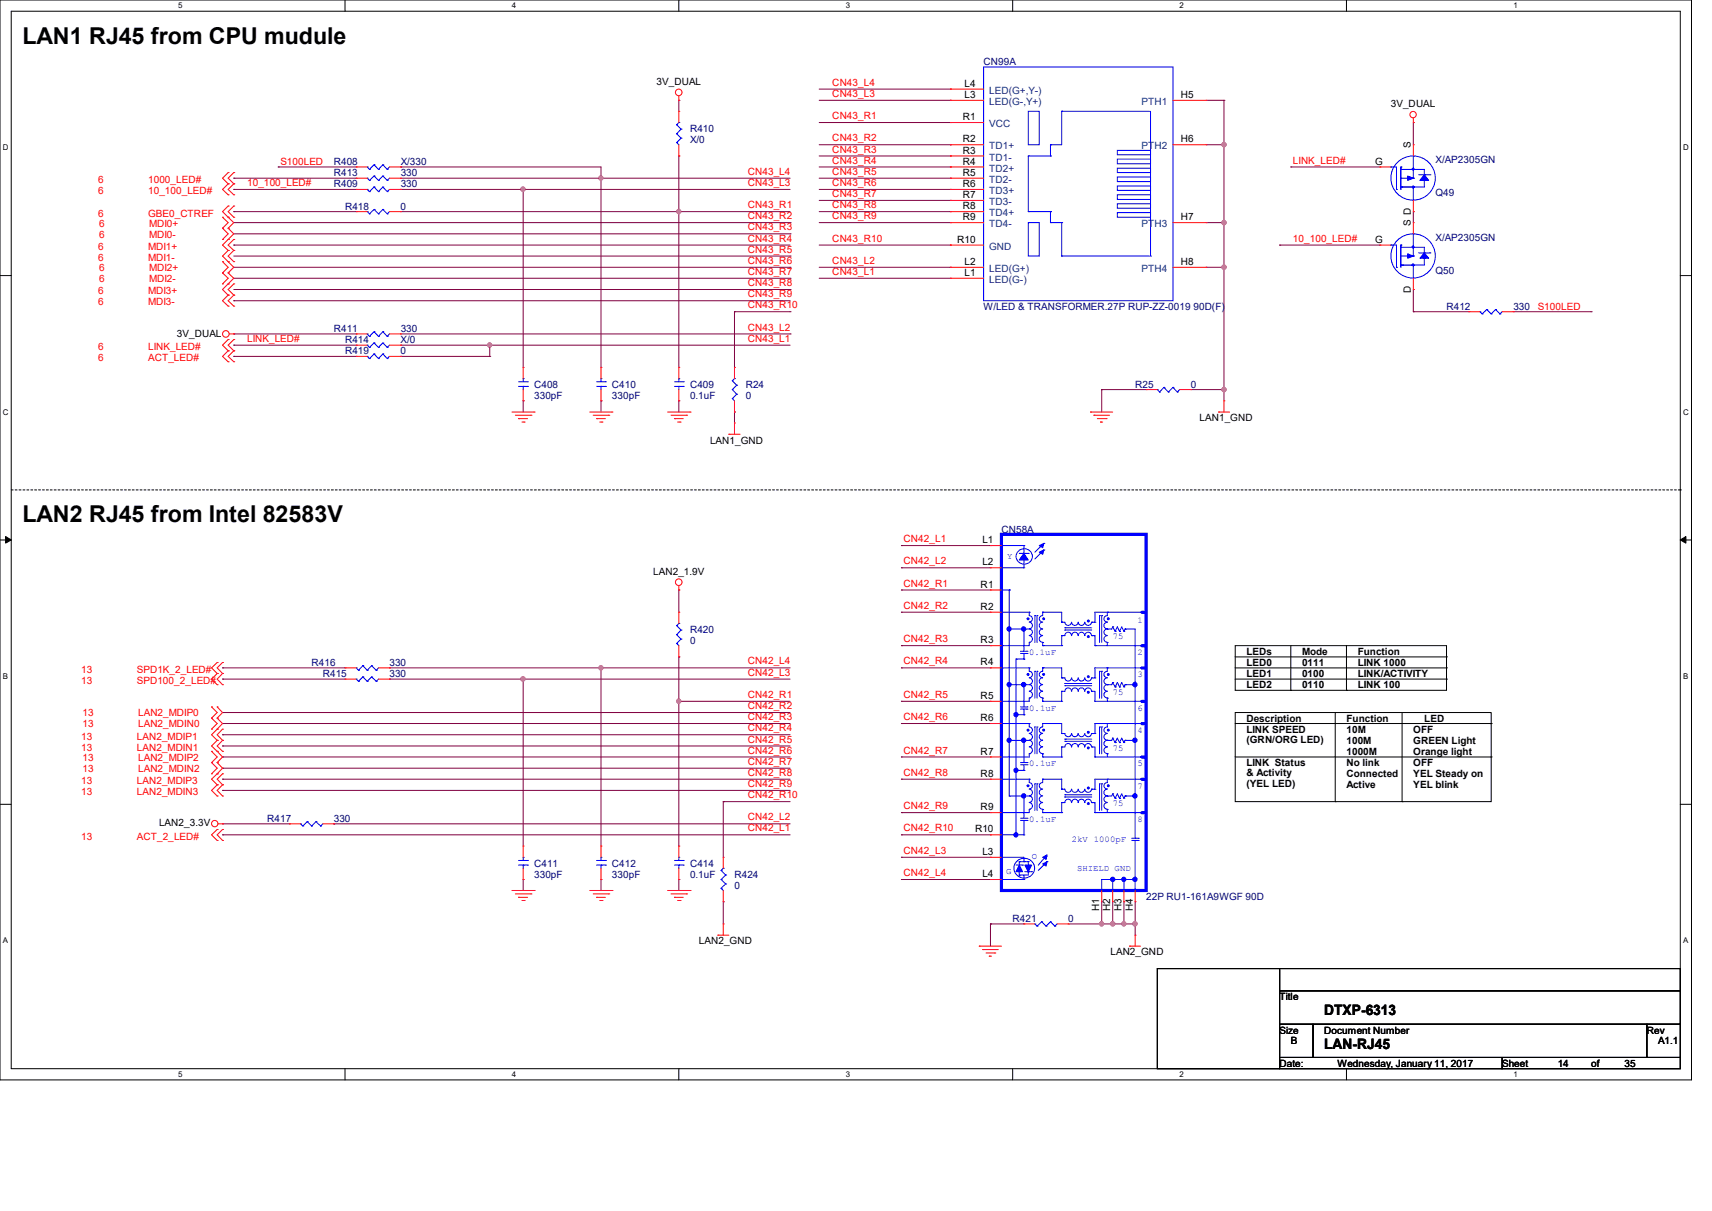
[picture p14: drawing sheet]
<svg xmlns="http://www.w3.org/2000/svg" width="297mm" height="210mm" viewBox="0 0 297 210" stroke-linecap="round" stroke-linejoin="round" font-family="sans-serif">
<defs><g id="words">
<g font-size="4">
<text x="3.9" y="7.6">LAN1 RJ45 from CPU mudule</text>
<text x="3.9" y="90.6">LAN2 RJ45 from Intel 82583V</text>
</g>
<g font-size="2.5">
<text x="229.7" y="176.1">DTXP-6313</text>
<text x="229.7" y="181.9">LAN-RJ45</text>
</g>
<g font-size="1.7" fill="#000080">
<text x="170.6" y="11.3">CN99A</text>
<text x="119.7" y="22.9">R410</text>
<text x="57.9" y="28.7">R408</text>
<text x="69.5" y="28.7">X/330</text>
<text x="119.7" y="24.8">X/0</text>
<text x="249" y="28.3">X/AP2305GN</text>
<text x="57.9" y="32.5">R409</text>
<text x="57.9" y="30.6">R413</text>
<text x="69.5" y="32.5">330</text>
<text x="69.5" y="30.6">330</text>
<text x="249" y="34">Q49</text>
<text x="59.9" y="36.4">R418</text>
<text x="69.5" y="36.4">0</text>
<text x="249" y="41.8">X/AP2305GN</text>
<text x="249" y="47.6">Q50</text>
<text x="170.6" y="53.8">W/LED &amp; TRANSFORMER.27P RUP-ZZ-0019 90D(F)</text>
<text x="250.9" y="53.8">R412</text>
<text x="262.5" y="53.8">330</text>
<text x="57.9" y="57.6">R411</text>
<text x="59.9" y="59.5">R414</text>
<text x="69.5" y="59.5">X/0</text>
<text x="69.5" y="57.6">330</text>
<text x="59.9" y="61.5">R419</text>
<text x="69.5" y="61.5">0</text>
<text x="92.7" y="67.3">C408</text>
<text x="92.7" y="69.2">330pF</text>
<text x="106.2" y="67.3">C410</text>
<text x="106.2" y="69.2">330pF</text>
<text x="119.7" y="67.3">C409</text>
<text x="119.7" y="69.2">0.1uF</text>
<text x="129.4" y="67.3">R24</text>
<text x="129.4" y="69.2">0</text>
<text x="196.9" y="67.3">R25</text>
<text x="206.6" y="67.3">0</text>
<text x="173.7" y="92.4">CN58A</text>
<text x="119.7" y="109.7">R420</text>
<text x="119.7" y="111.7">0</text>
<text x="54.1" y="115.5">R416</text>
<text x="56" y="117.4">R415</text>
<text x="67.6" y="117.4">330</text>
<text x="67.6" y="115.5">330</text>
<text x="46.4" y="142.5">R417</text>
<text x="57.9" y="142.5">330</text>
<text x="92.7" y="150.3">C411</text>
<text x="92.7" y="152.2">330pF</text>
<text x="106.2" y="150.3">C412</text>
<text x="106.2" y="152.2">330pF</text>
<text x="119.7" y="150.3">C414</text>
<text x="119.7" y="152.2">0.1uF</text>
<text x="127.4" y="152.2">R424</text>
<text x="127.4" y="154.1">0</text>
<text x="175.7" y="159.9">R421</text>
<text x="185.3" y="159.9">0</text>
<text x="198.8" y="156">22P RU1-161A9WGF 90D</text>
</g>
<g font-size="1.7">
<text x="113.9" y="14.7">3V_DUAL</text>
<text x="167.3" y="17">L3</text>
<text x="167.3" y="15">L4</text>
<text x="204.8" y="17">H5</text>
<text x="167" y="20.8">R1</text>
<text x="241.3" y="18.6">3V_DUAL</text>
<text x="167" y="26.6">R3</text>
<text x="167" y="28.5">R4</text>
<text x="167" y="24.7">R2</text>
<text x="204.8" y="24.7">H6</text>
<text x="238.6" y="28.5">G</text>
<text x="244.8" y="25.7" transform="rotate(-90 244.8 25.7)">S</text>
<text x="167" y="32.4">R6</text>
<text x="167" y="34.3">R7</text>
<text x="167" y="30.5">R5</text>
<text x="167" y="38.2">R9</text>
<text x="167" y="36.3">R8</text>
<text x="204.8" y="38.2">H7</text>
<text x="244.8" y="39.2" transform="rotate(-90 244.8 39.2)">S D</text>
<text x="166.1" y="42.1">R10</text>
<text x="167.3" y="47.8">L1</text>
<text x="167.3" y="45.9">L2</text>
<text x="204.8" y="45.9">H8</text>
<text x="238.6" y="42.1">G</text>
<text x="244.8" y="50.8" transform="rotate(-90 244.8 50.8)">D</text>
<text x="30.7" y="58.4">3V_DUAL</text>
<text x="123.2" y="76.9">LAN1_GND</text>
<text x="208.1" y="73.1">LAN1_GND</text>
<text x="170.4" y="94.2">L1</text>
<text x="113.3" y="99.7">LAN2_1.9V</text>
<text x="170.1" y="101.9">R1</text>
<text x="170.4" y="98">L2</text>
<text x="170.1" y="105.7">R2</text>
<text x="170.1" y="111.5">R3</text>
<text x="216.2" y="113.6">LEDs</text>
<text x="225.9" y="113.6">Mode</text>
<text x="235.5" y="113.6">Function</text>
<text x="170.1" y="115.4">R4</text>
<text x="216.2" y="115.5">LED0</text>
<text x="216.2" y="117.4">LED1</text>
<text x="216.2" y="119.4">LED2</text>
<text x="225.9" y="115.5">0111</text>
<text x="225.9" y="117.4">0100</text>
<text x="225.9" y="119.4">0110</text>
<text x="235.5" y="115.5">LINK 1000</text>
<text x="235.5" y="117.4">LINK/ACTIVITY</text>
<text x="235.5" y="119.4">LINK 100</text>
<text x="170.1" y="121.2">R5</text>
<text x="170.1" y="125">R6</text>
<text x="216.2" y="125.2">Description</text>
<text x="233.6" y="125.2">Function</text>
<text x="247.1" y="125.2">LED</text>
<text x="170.1" y="130.8">R7</text>
<text x="216.2" y="127.1">LINK SPEED</text>
<text x="216.2" y="128.9">(GRN/ORG LED)</text>
<text x="233.6" y="127.1">10M</text>
<text x="233.6" y="129">100M</text>
<text x="233.6" y="131">1000M</text>
<text x="245.2" y="131">Orange light</text>
<text x="245.2" y="129">GREEN Light</text>
<text x="245.2" y="127.1">OFF</text>
<text x="170.1" y="134.7">R8</text>
<text x="216.2" y="132.9">LINK Status</text>
<text x="216.2" y="134.7">&amp; Activity</text>
<text x="216.2" y="136.4">(YEL LED)</text>
<text x="233.6" y="132.9">No link</text>
<text x="233.6" y="134.8">Connected</text>
<text x="233.6" y="136.7">Active</text>
<text x="245.2" y="134.8">YEL Steady on</text>
<text x="245.2" y="132.9">OFF</text>
<text x="245.2" y="136.7">YEL blink</text>
<text x="27.6" y="143.3">LAN2_3.3V</text>
<text x="170.1" y="140.5">R9</text>
<text x="169.2" y="144.4">R10</text>
<text x="170.4" y="148.2">L3</text>
<text x="170.4" y="152.1">L4</text>
<text x="190.7" y="158" transform="rotate(-90 190.7 158)">H1</text>
<text x="192.6" y="158" transform="rotate(-90 192.6 158)">H2</text>
<text x="194.6" y="158" transform="rotate(-90 194.6 158)">H3</text>
<text x="196.5" y="158" transform="rotate(-90 196.5 158)">H4</text>
<text x="121.2" y="163.8">LAN2_GND</text>
<text x="192.7" y="165.7">LAN2_GND</text>
<text x="222" y="173.4">Title</text>
<text x="222" y="179.2">Size</text>
<text x="229.7" y="179.2">Document Number</text>
<text x="285.7" y="179.2">Rev</text>
<text x="222" y="185">Date:</text>
<text x="223.9" y="181.1">B</text>
<text x="232.1" y="185">Wednesday, January 11, 2017</text>
<text x="260.6" y="185">Sheet</text>
<text x="270.2" y="185">14</text>
<text x="276" y="185">of</text>
<text x="281.8" y="185">35</text>
<text x="287.6" y="181.1">A1.1</text>
</g>
<g font-size="1.7" fill="#f00">
<text x="144.4" y="16.8">CN43_L3</text>
<text x="144.4" y="14.9">CN43_L4</text>
<text x="144.4" y="20.7">CN43_R1</text>
<text x="48.6" y="28.6">S100LED</text>
<text x="144.4" y="24.5">CN43_R2</text>
<text x="144.4" y="26.5">CN43_R3</text>
<text x="144.4" y="28.4">CN43_R4</text>
<text x="224.3" y="28.4">LINK_LED#</text>
<text x="17" y="33.7">6</text>
<text x="17" y="31.7">6</text>
<text x="25.7" y="33.7">10_100_LED#</text>
<text x="25.7" y="31.7">1000_LED#</text>
<text x="42.9" y="32.3">10_100_LED#</text>
<text x="129.7" y="30.3">CN43_L4</text>
<text x="129.7" y="32.3">CN43_L3</text>
<text x="144.4" y="30.3">CN43_R5</text>
<text x="144.4" y="32.3">CN43_R6</text>
<text x="144.4" y="34.2">CN43_R7</text>
<text x="17" y="37.5">6</text>
<text x="17.2" y="39.3">6</text>
<text x="17.2" y="41.2">6</text>
<text x="25.7" y="37.5">GBE0_CTREF</text>
<text x="25.9" y="39.3">MDI0+</text>
<text x="25.9" y="41.2">MDI0-</text>
<text x="129.7" y="41.9">CN43_R4</text>
<text x="129.7" y="38">CN43_R2</text>
<text x="129.7" y="40">CN43_R3</text>
<text x="129.7" y="36.1">CN43_R1</text>
<text x="144.4" y="36.1">CN43_R8</text>
<text x="144.4" y="38">CN43_R9</text>
<text x="144.4" y="41.9">CN43_R10</text>
<text x="224.3" y="41.9">10_100_LED#</text>
<text x="17" y="43.3">6</text>
<text x="17" y="45.3">6</text>
<text x="17.2" y="47">6</text>
<text x="25.7" y="43.3">MDI1+</text>
<text x="25.7" y="45.3">MDI1-</text>
<text x="25.9" y="47">MDI2+</text>
<text x="129.7" y="47.7">CN43_R7</text>
<text x="129.7" y="43.8">CN43_R5</text>
<text x="129.7" y="45.8">CN43_R6</text>
<text x="144.4" y="45.8">CN43_L2</text>
<text x="144.4" y="47.7">CN43_L1</text>
<text x="17" y="51.1">6</text>
<text x="17" y="53">6</text>
<text x="17.2" y="48.9">6</text>
<text x="25.7" y="51.1">MDI3+</text>
<text x="25.7" y="53">MDI3-</text>
<text x="25.9" y="48.9">MDI2-</text>
<text x="129.7" y="53.5">CN43_R10</text>
<text x="129.7" y="49.6">CN43_R8</text>
<text x="129.7" y="51.6">CN43_R9</text>
<text x="266.8" y="53.7">S100LED</text>
<text x="42.9" y="59.3">LINK_LED#</text>
<text x="129.7" y="57.3">CN43_L2</text>
<text x="129.7" y="59.3">CN43_L1</text>
<text x="17" y="62.6">6</text>
<text x="17" y="60.7">6</text>
<text x="25.7" y="62.6">ACT_LED#</text>
<text x="25.7" y="60.7">LINK_LED#</text>
<text x="156.8" y="94">CN42_L1</text>
<text x="156.8" y="97.9">CN42_L2</text>
<text x="156.8" y="101.7">CN42_R1</text>
<text x="156.8" y="105.6">CN42_R2</text>
<text x="156.8" y="111.4">CN42_R3</text>
<text x="14.1" y="118.6">13</text>
<text x="14.1" y="116.7">13</text>
<text x="23.7" y="118.6">SPD100_2_LED#</text>
<text x="23.7" y="116.7">SPD1K_2_LED#</text>
<text x="129.7" y="117.2">CN42_L3</text>
<text x="129.7" y="115.2">CN42_L4</text>
<text x="156.8" y="115.2">CN42_R4</text>
<text x="14.3" y="124.2">13</text>
<text x="24" y="124.2">LAN2_MDIP0</text>
<text x="129.7" y="121">CN42_R1</text>
<text x="129.7" y="124.9">CN42_R3</text>
<text x="129.7" y="123">CN42_R2</text>
<text x="156.8" y="121">CN42_R5</text>
<text x="156.8" y="124.9">CN42_R6</text>
<text x="14.1" y="130.2">13</text>
<text x="14.1" y="128.3">13</text>
<text x="14.3" y="126.2">13</text>
<text x="14.3" y="131.9">13</text>
<text x="23.7" y="130.2">LAN2_MDIN1</text>
<text x="23.7" y="128.3">LAN2_MDIP1</text>
<text x="24" y="126.2">LAN2_MDIN0</text>
<text x="24" y="131.9">LAN2_MDIP2</text>
<text x="129.7" y="126.8">CN42_R4</text>
<text x="129.7" y="130.7">CN42_R6</text>
<text x="129.7" y="128.8">CN42_R5</text>
<text x="156.8" y="130.7">CN42_R7</text>
<text x="14.1" y="136">13</text>
<text x="14.1" y="137.9">13</text>
<text x="14.3" y="133.9">13</text>
<text x="23.7" y="136">LAN2_MDIP3</text>
<text x="23.7" y="137.9">LAN2_MDIN3</text>
<text x="24" y="133.9">LAN2_MDIN2</text>
<text x="129.7" y="136.5">CN42_R9</text>
<text x="129.7" y="132.6">CN42_R7</text>
<text x="129.7" y="134.5">CN42_R8</text>
<text x="156.8" y="134.5">CN42_R8</text>
<text x="129.7" y="142.3">CN42_L2</text>
<text x="129.7" y="138.4">CN42_R10</text>
<text x="156.8" y="140.3">CN42_R9</text>
<text x="14.1" y="145.6">13</text>
<text x="23.7" y="145.6">ACT_2_LED#</text>
<text x="129.7" y="144.2">CN42_L1</text>
<text x="156.8" y="144.2">CN42_R10</text>
<text x="156.8" y="148.1">CN42_L3</text>
<text x="156.8" y="151.9">CN42_L4</text>
</g>
<g font-size="1.7" fill="#004080">
<text x="171.6" y="16.3">LED(G+,Y-)</text>
<text x="171.6" y="22.1">VCC</text>
<text x="171.6" y="18.2">LED(G-,Y+)</text>
<text x="198" y="18.2">PTH1</text>
<text x="171.6" y="27.9">TD1-</text>
<text x="171.6" y="29.8">TD2+</text>
<text x="171.6" y="25.9">TD1+</text>
<text x="198" y="25.9">PTH2</text>
<text x="171.6" y="33.7">TD3+</text>
<text x="171.6" y="35.6">TD3-</text>
<text x="171.6" y="31.7">TD2-</text>
<text x="171.6" y="39.4">TD4-</text>
<text x="171.6" y="37.5">TD4+</text>
<text x="198" y="39.4">PTH3</text>
<text x="171.6" y="43.3">GND</text>
<text x="171.6" y="47.2">LED(G+)</text>
<text x="198" y="47.2">PTH4</text>
<text x="171.6" y="49.1">LED(G-)</text>
</g>
<g font-size="1.5" fill="#00f">
<text x="174.7" y="97">Y</text>
<text x="197.3" y="108">1</text>
<text x="178.6" y="113.6">0.1uF</text>
<text x="193" y="110.9">75</text>
<text x="197.3" y="113.6">2</text>
<text x="197.3" y="117.5">3</text>
<text x="178.6" y="123.2">0.1uF</text>
<text x="193" y="120.5">75</text>
<text x="197.3" y="123.2">6</text>
<text x="193" y="130.2">75</text>
<text x="197.3" y="127.1">4</text>
<text x="178.6" y="132.9">0.1uF</text>
<text x="197.3" y="136.8">7</text>
<text x="197.3" y="132.9">5</text>
<text x="178.6" y="142.5">0.1uF</text>
<text x="193" y="139.8">75</text>
<text x="197.3" y="142.5">8</text>
<text x="179" y="148.9">O</text>
<text x="185.9" y="146">2kV 1000pF</text>
<text x="174.5" y="151.6">G</text>
<text x="186.9" y="151">SHIELD GND</text>
</g>
<g font-size="1.4">
<text x="30.9" y="1.4">5</text>
<text x="88.8" y="1.4">4</text>
<text x="146.7" y="1.4">3</text>
<text x="204.6" y="1.4">2</text>
<text x="262.6" y="1.4">1</text>
<text x=".5" y="26.1">D</text>
<text x="292" y="26.1">D</text>
<text x=".5" y="71.9">C</text>
<text x="292" y="71.9">C</text>
<text x=".5" y="117.8">B</text>
<text x="292" y="117.8">B</text>
<text x=".5" y="163.6">A</text>
<text x="292" y="163.6">A</text>
<text x="30.9" y="186.8">5</text>
<text x="88.8" y="186.8">4</text>
<text x="146.7" y="186.8">3</text>
<text x="204.6" y="186.8">2</text>
<text x="262.6" y="186.8">1</text>
</g>
</g></defs>
<path d="M0 0h293.5v187.3h-293.5zM1.9 1.9h289.6v183.4h-289.6z" fill="none" stroke="#000" stroke-width=".17"/>
<g fill="#fff">
<path d="M30.9 .2h.8v1.5h-.8z"/>
<path d="M30.9 185.5h.8v1.6h-.8z"/>
</g>
<path d="M59.9 0v1.9M59.9 185.3v2" fill="none" stroke="#000" stroke-width=".17"/>
<g fill="#fff">
<path d="M88.8 .2h.8v1.5h-.8z"/>
<path d="M88.8 185.5h.8v1.6h-.8z"/>
</g>
<path d="M117.8 0v1.9M117.8 185.3v2" fill="none" stroke="#000" stroke-width=".17"/>
<g fill="#fff">
<path d="M146.7 .2h.8v1.5h-.8z"/>
<path d="M146.7 185.5h.8v1.6h-.8z"/>
</g>
<path d="M175.7 0v1.9M175.7 185.3v2" fill="none" stroke="#000" stroke-width=".17"/>
<g fill="#fff">
<path d="M204.6 .2h.8v1.5h-.8z"/>
<path d="M204.6 185.5h.8v1.6h-.8z"/>
</g>
<path d="M233.6 0v1.9M233.6 185.3v2" fill="none" stroke="#000" stroke-width=".17"/>
<g fill="#fff">
<path d="M262.6 .2h.7v1.5h-.7z"/>
<path d="M262.6 185.5h.7v1.6h-.7z"/>
<path d="M.5 24.8h1v1.6h-1z"/>
<path d="M292 24.8h1v1.6h-1z"/>
<path d="M.5 70.7h1v1.5h-1z"/>
<path d="M292 70.7h1v1.5h-1z"/>
</g>
<path d="M0 47.8h1.9M291.5 47.8h2" fill="none" stroke="#000" stroke-width=".17"/>
<g fill="#fff">
<path d="M.5 116.5h.9v1.6h-.9z"/>
<path d="M292 116.5h.9v1.6h-.9z"/>
</g>
<path d="M0 93.6h1.9M291.5 93.6h2" fill="none" stroke="#000" stroke-width=".17"/>
<path d="M1 93l.9 .6-.9 .6zM291.5 93.6l1-.6v1.2z" fill="#000" stroke="#000" stroke-width=".17"/>
<g fill="#fff">
<path d="M.5 162.4h.9v1.5h-.9z"/>
<path d="M292 162.4h.9v1.5h-.9z"/>
</g>
<g fill="none" stroke="#000" stroke-width=".17">
<path d="M214.3 112h36.7v7.7h-36.7zM214.3 113.9h36.7M214.3 115.8h36.7M214.3 117.8h36.7M223.9 119.7h.1M223.9 112v7.7M233.6 119.7h.1M233.6 112v7.7M251 113.9h.1M251 115.8h.1M251 117.8h.1M0 139.5h1.9"/>
<path d="M214.3 123.6h44.4v15.4h-44.4zM214.3 125.5h44.4M214.3 131.3h44.4M231.6 139h.1M231.6 123.6v15.4M243.2 139h.1M243.2 123.6v15.4M258.7 125.5h.1M258.7 131.3h.1M291.5 139.5h2M200.8 168h21.2v17.3h-21.2zM222 168h69.5v3.8h-69.5z"/>
<path d="M222 171.8h69.5v5.8h-69.5zM222 177.6h5.8v5.8h-5.8zM227.8 177.6h57.9v5.8h-57.9zM285.7 177.6h5.8v5.8h-5.8zM222 183.4h38.6v1.9h-38.6zM260.6 183.4h30.9v1.9h-30.9z"/>
</g>
<path d="M1.9 85h289.6M291.5 85h.1" fill="none" stroke="#000" stroke-width=".17" stroke-dasharray=".3"/>
<g fill="none" stroke="#800040" stroke-width=".17">
<path d="M117.8 17.4h.1M117.8 17.4v1.9M142.1 17.4h22.8M142.1 15.5h22.8M164.9 17.4h.1M164.9 15.5h.1M209.3 17.4h3M212.3 17.4h.1M212.3 17.4v52.1M40.6 36.7h.1M40.6 32.9h.1M40.6 30.9h.1"/>
<path d="M40.6 38.6h96.5M40.6 36.7h21.2M40.6 32.9h21.2M40.6 30.9h21.2M48.3 29h.1M48.3 29h13.5M69.5 32.9h.1M69.5 29h.1M69.5 36.7h67.6M69.5 29h34.8v34.7M69.5 32.9h67.6M69.5 30.9h67.6"/>
<path d="M90.8 32.9h.1M90.8 32.9v30.8M104.3 30.9h.1M117.8 36.7h.1M117.8 27.1h.1M117.8 27.1v36.6M137.1 38.6h.1M142.1 38.6h22.8M142.1 36.7h22.8M142.1 32.9h22.8M142.1 30.9h22.8M142.1 29h22.8"/>
<path d="M142.1 25.1h22.8M142.1 21.3h22.8M142.1 27.1h22.8M142.1 34.8h22.8M164.9 21.3h.1M164.9 25.1h.1M164.9 27.1h.1M164.9 29h.1M164.9 30.9h.1M164.9 32.9h.1M164.9 34.8h.1M164.9 36.7h.1"/>
<path d="M164.9 38.6h.1M209.3 38.6h3M209.3 25.1h3M212.3 25.1h.1M212.3 38.6h.1M223.9 29h.1M223.9 29h15.5M245.2 36.7h.1M245.2 21.3h.1M245.2 21.3v3.8M245.2 36.7v1.9M40.6 42.5h.1"/>
<path d="M40.6 52.2h.1M40.6 57.9h.1M40.6 59.9h.1M40.6 48.3h96.5M40.6 44.4h96.5M40.6 50.2h96.5M40.6 42.5h96.5M40.6 40.6h96.5M40.6 46.4h96.5M40.6 52.2h96.5M40.6 57.9h21.2M40.6 59.9h21.2"/>
<path d="M69.5 57.9h67.6M69.5 59.9h67.6M85 59.9h.1M85 59.9v1.9M127.4 54.1h.1M127.4 54.1h9.7M127.4 54.1v9.6M137.1 54.1h.1M137.1 48.3h.1M137.1 44.4h.1M137.1 50.2h.1M137.1 40.6h.1"/>
<path d="M137.1 46.4h.1M137.1 57.9h.1M142.1 48.3h22.8M142.1 42.5h22.8M142.1 46.4h22.8M164.9 42.5h.1M164.9 46.4h.1M164.9 48.3h.1M209.3 46.4h3M212.3 46.4h.1M222 42.5h.1M222 42.5h17.4"/>
<path d="M245.2 50.2h.1M245.2 54.1h.1M245.2 54.1h9.6M245.2 50.2v3.9M262.6 54.1h13.5M276.1 54.1h.1M40.6 61.8h.1M40.6 61.8h21.2M69.5 61.8h.1M69.5 61.8h15.5M85 61.8h.1M90.8 69.5h.1"/>
<path d="M90.8 69.5v2M104.3 69.5h.1M104.3 69.5v2M117.8 69.5h.1M117.8 69.5v2M127.4 71.5h.1M127.4 71.5v1.9M191.1 67.6h.1M191.1 67.6h7.7M191.1 67.6v3.9M206.6 67.6h5.7M212.3 67.6h.1"/>
<path d="M156.4 94.6h.1M156.4 98.5h.1M156.4 94.6h15.4M156.4 98.5h15.4M38.6 117.8h.1M38.6 115.8h.1M38.6 117.8h21.3M38.6 115.8h21.3M67.6 117.8h.1M67.6 115.8h.1M67.6 117.8h69.5M67.6 115.8h69.5"/>
<path d="M90.8 117.8h.1M90.8 117.8v28.9M104.3 115.8h.1M104.3 115.8v30.9M117.8 113.9h.1M117.8 102.3h.1M117.8 102.3v3.9M117.8 113.9v32.8M156.4 102.3h.1M156.4 106.2h.1M156.4 112h.1M156.4 115.8h.1"/>
<path d="M156.4 115.8h15.4M156.4 102.3h15.4M156.4 106.2h15.4M156.4 112h15.4M38.6 127.4h.1M38.6 137.1h.1M38.6 133.2h.1M38.6 131.3h.1M38.6 135.1h.1M38.6 129.4h.1M38.6 125.5h.1M38.6 123.6h.1"/>
<path d="M38.6 127.4h98.5M38.6 137.1h98.5M38.6 133.2h98.5M38.6 131.3h98.5M38.6 135.1h98.5M38.6 129.4h98.5M38.6 125.5h98.5M38.6 123.6h98.5M117.8 121.6h.1M117.8 121.6h19.3M125.5 139h.1M125.5 139v9.7"/>
<path d="M125.5 139h11.6M156.4 121.6h.1M156.4 125.5h.1M156.4 131.3h.1M156.4 135.1h.1M156.4 131.3h15.4M156.4 121.6h15.4M156.4 135.1h15.4M156.4 125.5h15.4M38.6 142.9h.1M38.6 144.8h.1M38.6 142.9h11.6"/>
<path d="M38.6 144.8h98.5M57.9 142.9h.1M57.9 142.9h79.2M90.8 152.5h.1M90.8 152.5v1.9M104.3 152.5h.1M104.3 152.5v1.9M117.8 152.5h.1M117.8 152.5v1.9M125.5 156.4h.1M125.5 156.4v3.8M156.4 140.9h.1"/>
<path d="M156.4 144.8h.1M156.4 148.7h.1M156.4 152.5h.1M156.4 144.8h15.4M156.4 140.9h15.4M156.4 148.7h15.4M156.4 152.5h15.4M191.1 156.4v3.8M193 156.4v3.8M195 156.4v3.8M196.9 156.4v5.8M171.8 160.2h.1"/>
<path d="M171.8 160.2h5.8M171.8 160.2v3.9M185.3 160.2h11.6M191.1 160.2h.1M193 160.2h.1M195 160.2h.1M196.9 160.2h.1"/>
</g>
<g fill="#f0f" stroke="#f0f" stroke-width=".17">
<circle cx="117.7" cy="36.7" r=".37"/>
<circle cx="196.9" cy="160.2" r=".38"/>
<circle cx="195" cy="160.2" r=".37"/>
<circle cx="117.7" cy="121.6" r=".37"/>
<circle cx="104.2" cy="30.9" r=".37"/>
<circle cx="90.7" cy="32.8" r=".38"/>
<circle cx="84.9" cy="59.8" r=".37"/>
<circle cx="90.7" cy="117.8" r=".38"/>
<circle cx="104.2" cy="115.8" r=".37"/>
<circle cx="193" cy="160.2" r=".38"/>
<circle cx="191.1" cy="160.2" r=".37"/>
<circle cx="212.3" cy="46.3" r=".38"/>
<circle cx="212.3" cy="67.6" r=".38"/>
<circle cx="212.3" cy="25.1" r=".38"/>
<circle cx="212.3" cy="38.6" r=".38"/>
</g>
<g fill="none" stroke="#f00" stroke-width=".17">
<path d="M117.8 17.4h.1M117.8 19.3h.1M117.8 16.6v.8M117.8 19.3v2M164.9 17.4h.1M164.9 15.5h.1M164.9 17.4h5.7M164.9 15.5h5.7M203.5 17.4h5.8M209.3 17.4h.1M38.6 39.6h.1M38.6 37.7h.1"/>
<path d="M38.6 37.7l1 .9-1 1M38.6 39.6l1 1-1 .9M39.6 35.7h.1M39.6 37.7h.1M39.6 39.6h.1M39.6 31.9h.1M39.6 33.8h.1M39.6 29.9h.1M39.6 35.7l-1 1 1 1M39.6 39.6l1 1-2 1.9 1 .9M39.6 37.7l1 .9-1 1M39.6 31.9l-1 1 1 .9"/>
<path d="M39.6 29.9l-1 1 1 1M40.6 35.7h.1M40.6 37.7h.1M40.6 31.9h.1M40.6 33.8h.1M40.6 29.9h.1M40.6 35.7l-1 1 1 1M40.6 31.9l-1 1 1 .9M40.6 29.9l-1 1 1 1M61.8 32.9h.1M61.8 36.7h.1M61.8 29h.1"/>
<path d="M61.8 30.9h.1M61.8 32.9h1.9M61.8 36.7h1.9M61.8 29h1.9M61.8 30.9h1.9M67.6 32.9h1.9M67.6 36.7h1.9M67.6 29h1.9M67.6 30.9h1.9M69.5 32.9h.1M69.5 36.7h.1M69.5 29h.1"/>
<path d="M69.5 30.9h.1M117.8 27.1h.1M117.8 25.1v2M164.9 21.3h.1M164.9 27.1h.1M164.9 29h.1M164.9 32.9h.1M164.9 34.8h.1M164.9 38.6h.1M164.9 25.1h.1M164.9 30.9h.1M164.9 36.7h.1"/>
<path d="M164.9 32.9h5.7M164.9 36.7h5.7M164.9 29h5.7M164.9 21.3h5.7M164.9 27.1h5.7M164.9 34.8h5.7M164.9 38.6h5.7M164.9 25.1h5.7M164.9 30.9h5.7M203.5 38.6h5.8M203.5 25.1h5.8M209.3 25.1h.1"/>
<path d="M209.3 38.6h.1M239.4 29h.1M239.4 29h1.9M245.2 21.3h.1M245.2 36.7h.1M245.2 25.1h.1M245.2 38.6h.1M245.2 20.5v.8M245.2 25.1v2M245.2 34.8v1.9M245.2 38.6v2M38.6 41.5h.1"/>
<path d="M38.6 47.3h.1M38.6 45.4h.1M38.6 49.2h.1M38.6 45.4l1 1-1 .9M38.6 47.3l1 1-1 .9M39.6 41.5h.1M39.6 43.4h.1M39.6 45.4h.1M39.6 49.2h.1M39.6 51.2h.1M39.6 53.1h.1M39.6 47.3h.1"/>
<path d="M39.6 58.9h.1M39.6 43.4l-1 1 1 1M39.6 47.3l1 1-2 1.9 1 1M39.6 51.2l-1 1 1 .9M39.6 45.4l1 1-1 .9M39.6 58.9l-1 1 1 .9M39.8 57.9h.8M40.6 57.9h.1M40.6 41.5h.1M40.6 43.4h.1M40.6 45.4h.1M40.6 49.2h.1"/>
<path d="M40.6 51.2h.1M40.6 53.1h.1M40.6 58.9h.1M40.6 41.5l-1 1 1 .9M40.6 43.4l-1 1 1 1M40.6 49.2l-1 1 1 1M40.6 51.2l-1 1 1 .9M40.6 58.9l-1 1 1 .9M61.8 57.9h.1M61.8 59.9h.1M61.8 57.9h1.9M61.8 59.9h1.9"/>
<path d="M67.6 57.9h1.9M67.6 59.9h1.9M69.5 57.9h.1M69.5 59.9h.1M164.9 42.5h.1M164.9 48.3h.1M164.9 46.4h.1M164.9 42.5h5.7M164.9 48.3h5.7M164.9 46.4h5.7M203.5 46.4h5.8M209.3 46.4h.1"/>
<path d="M239.4 42.5h.1M239.4 42.5h1.9M245.2 50.2h.1M245.2 48.3v1.9M254.8 54.1h.1M254.8 54.1h2M260.6 54.1h2M262.6 54.1h.1M39.6 60.8h.1M39.6 62.7h.1M39.6 60.8l-1 1 1 .9M40.6 60.8h.1"/>
<path d="M40.6 62.7h.1M40.6 60.8l-1 1 1 .9M61.8 61.8h.1M61.8 61.8h1.9M67.6 61.8h1.9M69.5 61.8h.1M88.8 71.5h3.9M89.4 72h2.7M90 72.6h.1M90 72.6h1.5M90.6 73.2h.3M90.8 69.5h.1"/>
<path d="M90.8 63.7h.1M90.8 63.7v2M90.8 67.6v1.9M90.9 73.2h.1M92.1 72h.1M92.7 71.5h.1M102.3 71.5h3.9M102.9 72h2.7M103.5 72.6h.1M103.5 72.6h1.5M104.1 73.2h.3M104.3 69.5h.1"/>
<path d="M104.3 63.7h.1M104.3 63.7v2M104.3 67.6v1.9M104.4 73.2h.1M105.6 72h.1M106.2 71.5h.1M115.8 71.5h3.9M116.4 72h2.7M117 72.6h.1M117 72.6h1.5M117.6 73.2h.4M117.8 69.5h.1"/>
<path d="M117.8 63.7h.1M117.8 63.7v2M117.8 67.6v1.9M118 73.2h.1M119.1 72h.1M119.7 71.5h.1M126.4 75.3h.1M126.4 75.3h2M127.4 73.4h.1M127.4 71.5h.1M127.4 63.7h.1M127.4 63.7v2"/>
<path d="M127.4 69.5v2M127.4 73.4v1.9M189.2 71.5h.1M189.2 71.5h3.8M189.8 72h.1M189.8 72h2.7M190.4 72.6h1.5M190.9 73.2h.1M190.9 73.2h.4M191.9 72.6h.1M198.8 67.6h.1M198.8 67.6h2"/>
<path d="M204.6 67.6h2M206.6 67.6h.1M211.4 71.5h.1M211.4 71.5h1.9M212.3 69.5h.1M212.3 69.5v2M171.8 94.6h.1M171.8 98.5h.1M171.8 94.6h1.9M171.8 98.5h1.9M37.7 116.8h.1M37.7 118.7h.1"/>
<path d="M37.7 114.9h.1M37.7 116.8l-1 1 1 .9M37.7 114.9l-1 .9 1 1M38.6 116.8h.1M38.6 118.7h.1M38.6 114.9h.1M38.6 116.8l-.9 1 .9 .9M38.6 114.9l-.9 .9 .9 1M59.9 115.8h.1M59.9 117.8h.1M59.9 115.8h1.9M59.9 117.8h1.9"/>
<path d="M65.7 115.8h1.9M65.7 117.8h1.9M67.6 115.8h.1M67.6 117.8h.1M117.8 102.3h.1M117.8 113.9h.1M117.8 106.2h.1M117.8 101.6v.7M117.8 106.2v1.9M117.8 112v1.9M171.8 102.3h.1M171.8 106.2h.1"/>
<path d="M171.8 112h.1M171.8 115.8h.1M171.8 115.8h1.9M171.8 102.3h1.9M171.8 106.2h1.9M171.8 112h1.9M36.7 124.5h.1M36.7 122.6h.1M36.7 126.4h.1M36.7 132.2h.1M36.7 130.3h.1M36.7 134.2h.1"/>
<path d="M36.7 122.6l1 1-1 .9M36.7 124.5l1 1-1 .9M36.7 130.3l1 1-1 .9M36.7 132.2l1 1-1 1M37.7 128.4h.1M37.7 130.3h.1M37.7 134.2h.1M37.7 136.1h.1M37.7 138h.1M37.7 122.6h.1M37.7 124.5h.1M37.7 126.4h.1"/>
<path d="M37.7 132.2h.1M37.7 128.4l-1 1 1 .9M37.7 134.2l-1 .9 1 1M37.7 136.1l-1 1 1 .9M37.7 122.6l.9 1-.9 .9M37.7 124.5l.9 1-.9 .9M37.7 130.3l.9 1-.9 .9M37.7 132.2l.9 1-.9 1M37.7 126.4l-1 1 1 1M38.6 128.4h.1M38.6 130.3h.1M38.6 134.2h.1"/>
<path d="M38.6 136.1h.1M38.6 138h.1M38.6 126.4h.1M38.6 128.4l-.9 1 .9 .9M38.6 134.2l-.9 .9 .9 1M38.6 136.1l-.9 1 .9 .9M38.6 126.4l-.9 1 .9 1M171.8 121.6h.1M171.8 125.5h.1M171.8 131.3h.1M171.8 135.1h.1M171.8 121.6h1.9"/>
<path d="M171.8 125.5h1.9M171.8 131.3h1.9M171.8 135.1h1.9M37.7 143.8h.1M37.7 145.8h.1M37.7 143.8l-1 1 1 1M37.8 142.9h.8M38.6 142.9h.1M38.6 143.8h.1M38.6 145.8h.1M38.6 143.8l-.9 1 .9 1M50.2 142.9h.1"/>
<path d="M50.2 142.9h2M56 142.9h1.9M57.9 142.9h.1M88.8 154.4h3.9M89.4 155h2.7M90 155.6h.1M90 155.6h1.5M90.6 156.2h.3M90.8 152.5h.1M90.8 146.7h.1M90.8 146.7v2M90.8 150.6v1.9"/>
<path d="M90.9 156.2h.1M92.1 155h.1M92.7 154.4h.1M102.3 154.4h3.9M102.9 155h2.7M103.5 155.6h.1M103.5 155.6h1.5M104.1 156.2h.3M104.3 152.5h.1M104.3 146.7h.1M104.3 146.7v2M104.3 150.6v1.9"/>
<path d="M104.4 156.2h.1M105.6 155h.1M106.2 154.4h.1M115.8 154.4h3.9M116.4 155h2.7M117 155.6h.1M117 155.6h1.5M117.6 156.2h.4M117.8 152.5h.1M117.8 146.7h.1M117.8 146.7v2M117.8 150.6v1.9"/>
<path d="M118 156.2h.1M119.1 155h.1M119.7 154.4h.1M125.5 156.4h.1M125.5 148.7h.1M125.5 148.7v1.9M125.5 154.4v2M171.8 140.9h.1M171.8 144.8h.1M171.8 148.7h.1M171.8 152.5h.1M171.8 140.9h1.9"/>
<path d="M171.8 144.8h1.9M171.8 148.7h1.9M171.8 152.5h1.9M191.1 156.4h.1M191.1 154.4v2M193 156.4h.1M193 154.4v2M195 156.4h.1M195 154.4v2M196.9 156.4h.1M196.9 154.4v2M124.5 162.2h.1"/>
<path d="M124.5 162.2h1.9M125.5 160.2h.1M125.5 160.2v2M169.9 164.1h.1M169.9 164.1h3.8M170.5 164.7h.1M170.5 164.7h2.7M171.1 165.3h1.5M171.6 165.8h.1M171.6 165.8h.4M172.6 165.3h.1M177.6 160.2h.1"/>
<path d="M177.6 160.2h1.9M183.4 160.2h1.9M185.3 160.2h.1M196 164.1h.1M196 164.1h1.9M196.9 162.2h.1M196.9 162.2v1.9"/>
<circle cx="117.7" cy="16" r=".57"/>
<circle cx="245.2" cy="19.9" r=".55"/>
<circle cx="39.2" cy="57.9" r=".57"/>
<circle cx="117.7" cy="101" r=".57"/>
<circle cx="37.3" cy="142.8" r=".55"/>
</g>
<g fill="none" stroke="#00f" stroke-width=".17">
<path d="M170.6 11.6h32.9v40.6h-32.9zM178.4 19.3h1.9v5.8h-1.9zM184.2 19.3h.1M184.2 19.3v5.8h-2M184.2 19.3h15.2M199.6 19.3v25.1M63.7 32.9h.1M63.7 36.7h.1M63.7 29h.1M63.7 30.9h.1M63.7 32.9l.4 .3M63.7 36.7l.4 .4"/>
<path d="M63.7 29l.4 .4M63.7 30.9l.4 .4M64.1 33.2h.1M64.1 37.1h.1M64.1 29.4h.1M64.1 31.3h.1M64.9 32.4h.1M64.9 36.3h.1M64.9 28.6h.1M64.9 30.5h.1M64.9 32.4l-.8 .8M64.9 32.4l.8 .8"/>
<path d="M64.9 36.3l-.8 .8M64.9 36.3l.8 .8M64.9 28.6l-.8 .8M64.9 28.6l.8 .8M64.9 30.5l-.8 .8M64.9 30.5l.8 .8M65.7 33.2h.1M65.7 37.1h.1M65.7 29.4h.1M65.7 31.3h.1M66.4 32.4h.1M66.4 36.3h.1"/>
<path d="M66.4 28.6h.1M66.4 30.5h.1M66.4 32.4l.8 .8M66.4 32.4l-.7 .8M66.4 36.3l.8 .8M66.4 36.3l-.7 .8M66.4 28.6l.8 .8M66.4 28.6l-.7 .8M66.4 30.5l.8 .8M66.4 30.5l-.7 .8M67.2 33.2h.1M67.2 37.1h.1"/>
<path d="M67.2 29.4h.1M67.2 31.3h.1M67.6 32.9l-.4 .3M67.6 36.7l-.4 .4M67.6 29l-.4 .4M67.6 30.9l-.4 .4M117.4 21.6h.1M117.4 24.7h.1M117.4 23.2h.1M117.4 21.6l.8 .8M117.4 24.7l.4 .4M117.4 23.2l.8 .8"/>
<path d="M117.8 21.3h.1M117.8 21.3l-.4 .3M118.2 24h.1M118.2 22.4h.1M118.2 24l-.8 .7M118.2 22.4l-.8 .8M178.4 38.6h1.9v5.8h-1.9zM178.4 27.1h.1M178.4 36.7h.1M178.4 27.1v9.6M178.4 27.1h3.8M178.4 36.7h3.8"/>
<path d="M182.2 25.1h.1M182.2 38.6h.1M182.2 27.1h.1M182.2 36.7h.1M182.2 38.6h2M182.2 25.1v2M182.2 36.7v1.9M184.2 38.6h.1M184.2 38.6v5.8M193.8 32.3h5.8v.7h-5.8zM193.8 35.3h5.8v.8h-5.8zM193.8 30.7h5.8v.8h-5.8z"/>
<path d="M193.8 29.2h5.8v.7h-5.8zM193.8 33.8h5.8v.8h-5.8zM193.8 36.9h5.8v.8h-5.8zM193.8 26.1h5.8v.7h-5.8zM193.8 27.6h5.8v.8h-5.8zM241.3 29h.1M241.3 29h1v3.9M242.3 32.9h.1M243 29h.1M243 32.4h.1M243 29.4h.1M243 30.9h2.2"/>
<path d="M243 29v3.9M243 29.4h4.1v.9M243.2 32.4h.1M245.2 30.9h.1M245.2 27.1h.1M245.2 32.4h.1M245.2 29.4h.1M245.2 27.1v3.8M245.2 32.4v2.4M246.1 30.3h2M247.1 30.3h.1M247.1 31.3h.1"/>
<path d="M247.1 31.3v1.1h-4.1M248.1 30.3h.1M63.7 57.9h.1M63.7 59.9h.1M63.7 57.9l.4 .4M63.7 59.9l.4 .3M64.1 58.3h.1M64.9 57.5h.1M64.9 59.5h.1M64.9 57.5l-.8 .8M64.9 57.5l.8 .8M64.9 59.5l-.8 .7"/>
<path d="M64.9 59.5l.8 .7M65.7 58.3h.1M66.4 57.5h.1M66.4 59.5h.1M66.4 57.5l.8 .8M66.4 57.5l-.7 .8M66.4 59.5l.8 .7M66.4 59.5l-.7 .7M67.2 58.3h.1M67.6 57.9l-.4 .4M67.6 59.9l-.4 .3M184.2 44.4h.1"/>
<path d="M184.2 44.4h15.2M199.6 44.4h.1M241.3 42.5h.1M241.3 42.5h1v3.9M242.3 46.4h.1M243 42.5h.1M243 46h.1M243 42.9h.1M243 42.5v3.9M243 42.9h4.1v1M243 44.4h2.2M243.2 46h.1"/>
<path d="M245.2 44.4h.1M245.2 40.6h.1M245.2 46h.1M245.2 42.9h.1M245.2 40.6v3.8M245.2 46v2.3M246.1 43.9h2M247.1 43.9h.1M247.1 44.8h.1M247.1 44.8v1.2h-4.1M248.1 43.9h.1M256.8 54.1h.1"/>
<path d="M256.8 54.1l.3 .3M257.1 54.4h.1M257.9 53.7h.1M257.9 53.7l-.8 .7M257.9 53.7l.8 .7M258.7 54.4h.1M259.5 53.7h.1M259.5 53.7l.7 .7M259.5 53.7l-.8 .7M260.2 54.4h.1M260.6 54.1l-.4 .3M63.7 61.8h.1"/>
<path d="M63.7 61.8l.4 .4M64.1 60.2h.1M64.1 62.2h.1M64.9 61.4h.1M64.9 61.4l-.8 .8M64.9 61.4l.8 .8M65.7 60.2h.1M65.7 62.2h.1M66.4 61.4h.1M66.4 61.4l.8 .8M66.4 61.4l-.7 .8M67.2 60.2h.1"/>
<path d="M67.2 62.2h.1M67.6 61.8l-.4 .4M90 66.2h1.5M90 67h1.5M90.8 65.7h.1M90.8 67h.1M90.8 65.7v.5M90.8 67v.6M91.5 66.2h.1M91.5 67h.1M103.5 66.2h1.5M103.5 67h1.5"/>
<path d="M104.3 65.7h.1M104.3 67h.1M104.3 65.7v.5M104.3 67v.6M105 66.2h.1M105 67h.1M117 66.2h1.5M117 67h1.5M117.8 65.7h.1M117.8 67h.1M117.8 65.7v.5M117.8 67v.6"/>
<path d="M118.5 66.2h.1M118.5 67h.1M127 66h.1M127 69.1h.1M127 67.6h.1M127 66l.8 .8M127 69.1l.4 .4M127 67.6l.8 .8M127.4 65.7h.1M127.4 65.7l-.4 .3M127.8 68.4h.1M127.8 66.8h.1"/>
<path d="M127.8 68.4l-.8 .7M127.8 66.8l-.8 .8M200.8 67.6h.1M200.8 67.6l.4 .4M201.2 68h.1M201.9 67.2h.1M201.9 67.2l-.7 .8M201.9 67.2l.8 .8M202.7 68h.1M203.5 67.2h.1M203.5 67.2l.8 .8M203.5 67.2l-.8 .8"/>
<path d="M204.3 68h.1M204.6 67.6l-.3 .4M173.7 94.6h.1M173.7 98.5h.1M173.7 94.6h3.9M173.7 98.5h3.9M176.8 96h1.6M177.6 98.5h.1M177.6 94.6h.1M177.6 94.6v1.4M177.6 97.1v1.4M178.4 96h.1"/>
<path d="M181.1 95.4h.1M181.1 94.2h.1M181.1 95.4l-1.6 1.5M181.1 94.2l-1.6 1.6M61.8 115.8h.1M61.8 117.8h.1M61.8 115.8l.4 .4M61.8 117.8l.4 .4M62.2 116.2h.1M62.2 118.2h.1M62.9 115.4h.1M62.9 117.4h.1"/>
<path d="M62.9 115.4l-.7 .8M62.9 115.4l.8 .8M62.9 117.4l-.7 .8M62.9 117.4l.8 .8M63.7 116.2h.1M63.7 118.2h.1M64.5 115.4h.1M64.5 117.4h.1M64.5 115.4l.8 .8M64.5 115.4l-.8 .8M64.5 117.4l.8 .8M64.5 117.4l-.8 .8"/>
<path d="M65.3 116.2h.1M65.3 118.2h.1M65.7 115.8l-.4 .4M65.7 117.8l-.4 .4M117.4 108.5h.1M117.4 111.6h.1M117.4 110.1h.1M117.4 108.5l.8 .8M117.4 111.6l.4 .4M117.4 110.1l.8 .7M117.8 108.1h.1M117.8 108.1l-.4 .4"/>
<path d="M118.2 110.8h.1M118.2 109.3h.1M118.2 110.8l-.8 .8M118.2 109.3l-.8 .8M173.7 106.2h.1M173.7 112h.1M173.7 115.8h.1M173.7 106.2h4.9M173.7 102.3h1.4M173.7 115.8h4.9M175.1 102.3h.1M175.1 109.1h3.5a.55 .55 0 0 1 .5 .5 .55 .55 0 0 1-.5 .6"/>
<path d="M175.1 109.1h.1M175.1 118.7h.1M175.1 118.7h3.5a.55 .55 0 0 1 .5 .6 .55 .55 0 0 1-.5 .5M175.1 102.3v35.7M176.3 114.3h.1M176.3 114.3h1.3M176.3 114.3v30.5M177 112.9h1.2M177 113.3h1.2M177.6 109.1h.1M177.6 114.3h.1M177.6 118.7h.1"/>
<path d="M177.6 109.1v3.8M177.6 113.3v1M177.6 118.7v3.9M178.2 112.9h.1M178.2 113.3h.1M178.6 106.2v.6a.55 .55 0 0 1 .5 .5 .55 .55 0 0 1-.5 .6M178.6 107.9a.57 .57 0 0 1 .5 .6 .57 .57 0 0 1-.5 .6M178.6 110.2a.57 .57 0 0 1 .5 .6 .57 .57 0 0 1-.5 .6M178.6 119.9a.57 .57 0 0 1 .5 .6 .57 .57 0 0 1-.5 .5M178.6 111.4h.1M178.6 106.2h.1M178.6 115.8h.1"/>
<path d="M178.6 115.8v.6a.55 .55 0 0 1 .5 .6 .55 .55 0 0 1-.5 .5M178.6 117.6a.57 .57 0 0 1 .5 .5 .57 .57 0 0 1-.5 .6M178.6 111.4v.6h-4.9M179.5 106.8h.1M179.5 116.4h.1M179.5 106.8v4.6M179.5 116.4v4.7M179.9 106.8h.1M179.9 116.4h.1M179.9 106.8v4.6M179.9 116.4v4.7M180.9 106.2v.6a.55 .55 0 0 0-.6 .5 .55 .55 0 0 0 .6 .6"/>
<path d="M180.9 115.8v.6a.55 .55 0 0 0-.6 .6 .55 .55 0 0 0 .6 .5M180.9 111.4h.1M180.9 106.2h.1M180.9 115.8h.1M180.9 112h.1M180.9 106.2h3.3v1.7M180.9 112h3.3M180.9 115.8h3.3v1.8M180.9 111.4v.6M180.9 107.9a.57 .57 0 0 0-.6 .6 .57 .57 0 0 0 .6 .6M180.9 109.1a.55 .55 0 0 0-.6 .5 .55 .55 0 0 0 .6 .6M180.9 110.2a.57 .57 0 0 0-.6 .6 .57 .57 0 0 0 .6 .6"/>
<path d="M180.9 117.6a.57 .57 0 0 0-.6 .5 .57 .57 0 0 0 .6 .6M180.9 118.7a.55 .55 0 0 0-.6 .6 .55 .55 0 0 0 .6 .5M180.9 119.9a.57 .57 0 0 0-.6 .6 .57 .57 0 0 0 .6 .5M184.2 112h.1M184.2 107.9h.5a.57 .57 0 0 0 .6 .6 .57 .57 0 0 0 .6-.6M184.2 107.9h.1M184.2 117.6h.1M184.2 119.9h.1M184.2 110.2h.1M184.2 110.2v1.8M184.2 119.9v1.7M184.7 109.3h.1"/>
<path d="M184.7 108.9h.1M184.7 118.9h.1M184.7 118.5h.1M184.7 109.3h4.7M184.7 108.9h4.7M184.7 118.9h4.7M184.7 118.5h4.7M185.9 110.2a.57 .57 0 0 0-.6-.6 .57 .57 0 0 0-.6 .6h-.5M185.9 119.9a.57 .57 0 0 0-.6-.6 .57 .57 0 0 0-.6 .6h-.5M185.9 117.6a.57 .57 0 0 1-.6 .5 .57 .57 0 0 1-.6-.5h-.5M185.9 107.9a.55 .55 0 0 0 .6 .6 .55 .55 0 0 0 .5-.6M185.9 117.6a.55 .55 0 0 0 .6 .5 .55 .55 0 0 0 .5-.5"/>
<path d="M187 110.2a.55 .55 0 0 0-.5-.6 .55 .55 0 0 0-.6 .6M187 119.9a.55 .55 0 0 0-.5-.6 .55 .55 0 0 0-.6 .6M187.1 107.9a.55 .55 0 0 0 .5 .6 .55 .55 0 0 0 .6-.6M187.1 117.6a.55 .55 0 0 0 .5 .5 .55 .55 0 0 0 .6-.5M188.2 110.2a.55 .55 0 0 0-.6-.6 .55 .55 0 0 0-.5 .6M188.2 119.9a.55 .55 0 0 0-.6-.6 .55 .55 0 0 0-.5 .6M188.2 107.9a.57 .57 0 0 0 .6 .6 .57 .57 0 0 0 .6-.6M188.2 117.6a.57 .57 0 0 0 .6 .5 .57 .57 0 0 0 .6-.5M189.4 110.2a.57 .57 0 0 0-.6-.6 .57 .57 0 0 0-.6 .6M189.4 119.9a.57 .57 0 0 0-.6-.6 .57 .57 0 0 0-.6 .6M189.4 117.6h.1M189.4 119.9h.1"/>
<path d="M189.4 107.9h.1M189.4 110.2h.1M189.4 110.2h.5v1.8M189.4 119.9h.5v1.7M189.4 117.6h.5M189.4 107.9h.5M189.9 107.9h.1M189.9 112h.1M189.9 117.6h.1M189.9 112h8M190.8 116.4h.1M190.8 106.8h.1"/>
<path d="M190.8 106.8v4.6M190.8 116.4v4.7M191.1 116.4h.1M191.1 106.8h.1M191.1 106.8v4.6M191.1 116.4v4.7M192.1 117.6a.57 .57 0 0 0-.6 .5 .57 .57 0 0 0 .6 .6M192.1 118.7a.55 .55 0 0 0-.6 .6 .55 .55 0 0 0 .6 .5M192.1 119.9a.57 .57 0 0 0-.6 .6 .57 .57 0 0 0 .6 .5M192.1 107.9a.57 .57 0 0 0-.6 .6 .57 .57 0 0 0 .6 .6M192.1 109.1a.55 .55 0 0 0-.6 .5 .55 .55 0 0 0 .6 .6M192.1 110.2a.57 .57 0 0 0-.6 .6 .57 .57 0 0 0 .6 .6"/>
<path d="M192.1 115.8h.1M192.1 115.8v.6a.55 .55 0 0 0-.6 .6 .55 .55 0 0 0 .6 .5M192.1 118.7h.1M192.1 106.2h.1M192.1 111.4h.1M192.1 106.2v.6a.55 .55 0 0 0-.6 .5 .55 .55 0 0 0 .6 .6M192.1 109.1h.1M192.1 111.4v.6M193 118.4h.1M193 108.7h.1M193 108.7l-.1 .4h-.8M193 118.4l-.1 .3h-.8"/>
<path d="M193 118.4l.5 .7M193 108.7l.5 .8M193.5 119.1h.1M193.5 109.5h.1M193.5 119.1l.3-.7 .4 .7M193.5 109.5l.3-.8 .4 .8M194.2 119.1h.1M194.2 109.5h.1M194.2 119.1l.4-.7 .4 .7M194.2 109.5l.4-.8 .4 .8M195 119.1h.1M195 109.5h.1"/>
<path d="M195.2 118.7h.1M195.2 109.1h.1M195.2 109.1h1.7v36.3M195.2 118.7h1.7M195.2 118.7l-.2 .4M195.2 109.1l-.2 .4M197.9 115.8h.1M197.9 112h.1M197.9 106.2h.1M197.9 106.2h-8v1.7M197.9 115.8h-8v1.8M173.7 121.6h.1"/>
<path d="M173.7 125.5h.1M173.7 131.3h.1M173.7 135.1h.1M173.7 125.5h4.9M173.7 135.1h4.9M175.1 128.4h.1M175.1 138h.1M175.1 128.4h3.5a.55 .55 0 0 1 .5 .5 .55 .55 0 0 1-.5 .6M175.1 138h3.5a.55 .55 0 0 1 .5 .6 .55 .55 0 0 1-.5 .5M176.3 124h1.3M176.3 133.6h1.3M177 122.6h1.2"/>
<path d="M177 123h1.2M177 132.2h1.2M177 132.6h1.2M177.6 124h.1M177.6 128.4h.1M177.6 133.6h.1M177.6 138h.1M177.6 123v1M177.6 128.4v3.8M177.6 132.6v1M177.6 138v3.9M178.2 122.6h.1"/>
<path d="M178.2 123h.1M178.2 132.2h.1M178.2 132.6h.1M178.6 121.1h.1M178.6 125.5h.1M178.6 125.5v.6a.55 .55 0 0 1 .5 .5 .55 .55 0 0 1-.5 .6M178.6 127.2a.57 .57 0 0 1 .5 .6 .57 .57 0 0 1-.5 .6M178.6 129.5a.57 .57 0 0 1 .5 .6 .57 .57 0 0 1-.5 .6M178.6 130.7h.1M178.6 135.1h.1M178.6 135.1v.6a.55 .55 0 0 1 .5 .6 .55 .55 0 0 1-.5 .5M178.6 136.9a.57 .57 0 0 1 .5 .5 .57 .57 0 0 1-.5 .6"/>
<path d="M178.6 139.2a.57 .57 0 0 1 .5 .6 .57 .57 0 0 1-.5 .5M178.6 121.1v.5h-4.9M178.6 130.7v.6h-4.9M179.5 126.1h.1M179.5 135.9h.1M179.5 126.1v4.6M179.5 135.9v4.6M179.9 126.1h.1M179.9 135.9h.1M179.9 126.1v4.6M179.9 135.9v4.6M180.9 121.1h.1"/>
<path d="M180.9 125.5v.6a.55 .55 0 0 0-.6 .5 .55 .55 0 0 0 .6 .6M180.9 125.5h.1M180.9 130.7h.1M180.9 135.1v.6a.55 .55 0 0 0-.6 .6 .55 .55 0 0 0 .6 .5M180.9 135.1h.1M180.9 131.3h.1M180.9 121.6h.1M180.9 121.6h3.3M180.9 125.5h3.3v1.7M180.9 131.3h3.3M180.9 135.1h3.3v1.8M180.9 121.1v.5"/>
<path d="M180.9 130.7v.6M180.9 127.2a.57 .57 0 0 0-.6 .6 .57 .57 0 0 0 .6 .6M180.9 128.4a.55 .55 0 0 0-.6 .5 .55 .55 0 0 0 .6 .6M180.9 129.5a.57 .57 0 0 0-.6 .6 .57 .57 0 0 0 .6 .6M180.9 136.9a.57 .57 0 0 0-.6 .5 .57 .57 0 0 0 .6 .6M180.9 138a.55 .55 0 0 0-.6 .6 .55 .55 0 0 0 .6 .5M180.9 139.2a.57 .57 0 0 0-.6 .6 .57 .57 0 0 0 .6 .5M184.2 121.6h.1M184.2 127.2h.1M184.2 131.3h.1M184.2 136.9h.1M184.2 136.9h.5a.57 .57 0 0 0 .6 .5 .57 .57 0 0 0 .6-.5"/>
<path d="M184.2 139.2h.1M184.2 129.5h.1M184.2 129.5v1.8M184.2 139.2v1.7M184.7 128.2h.1M184.7 128.6h.1M184.7 137.8h.1M184.7 138.2h.1M184.7 128.2h4.7M184.7 128.6h4.7M184.7 137.8h4.7M184.7 138.2h4.7"/>
<path d="M185.9 129.5a.57 .57 0 0 0-.6-.6 .57 .57 0 0 0-.6 .6h-.5M185.9 139.2a.57 .57 0 0 0-.6-.6 .57 .57 0 0 0-.6 .6h-.5M185.9 127.2a.57 .57 0 0 1-.6 .6 .57 .57 0 0 1-.6-.6h-.5M185.9 127.2a.55 .55 0 0 0 .6 .6 .55 .55 0 0 0 .5-.6M185.9 136.9a.55 .55 0 0 0 .6 .5 .55 .55 0 0 0 .5-.5M187 129.5a.55 .55 0 0 0-.5-.6 .55 .55 0 0 0-.6 .6M187 139.2a.55 .55 0 0 0-.5-.6 .55 .55 0 0 0-.6 .6M187.1 127.2a.55 .55 0 0 0 .5 .6 .55 .55 0 0 0 .6-.6M187.1 136.9a.55 .55 0 0 0 .5 .5 .55 .55 0 0 0 .6-.5M188.2 129.5a.55 .55 0 0 0-.6-.6 .55 .55 0 0 0-.5 .6M188.2 139.2a.55 .55 0 0 0-.6-.6 .55 .55 0 0 0-.5 .6M188.2 127.2a.57 .57 0 0 0 .6 .6 .57 .57 0 0 0 .6-.6"/>
<path d="M188.2 136.9a.57 .57 0 0 0 .6 .5 .57 .57 0 0 0 .6-.5M189.4 129.5a.57 .57 0 0 0-.6-.6 .57 .57 0 0 0-.6 .6M189.4 139.2a.57 .57 0 0 0-.6-.6 .57 .57 0 0 0-.6 .6M189.4 136.9h.1M189.4 139.2h.1M189.4 129.5h.1M189.4 127.2h.1M189.4 129.5h.5v1.8M189.4 139.2h.5v1.7M189.4 136.9h.5M189.4 127.2h.5M189.9 121.6h.1"/>
<path d="M189.9 127.2h.1M189.9 131.3h.1M189.9 136.9h.1M189.9 121.6h8M189.9 131.3h8M190.8 135.9h.1M190.8 126.1h.1M190.8 126.1v4.6M190.8 135.9v4.6M191.1 135.9h.1M191.1 126.1h.1M191.1 126.1v4.6"/>
<path d="M191.1 135.9v4.6M192.1 136.9a.57 .57 0 0 0-.6 .5 .57 .57 0 0 0 .6 .6M192.1 138.1a.55 .55 0 0 0-.6 .5 .55 .55 0 0 0 .6 .6M192.1 139.2a.57 .57 0 0 0-.6 .6 .57 .57 0 0 0 .6 .5M192.1 127.2a.57 .57 0 0 0-.6 .6 .57 .57 0 0 0 .6 .6M192.1 128.4a.55 .55 0 0 0-.6 .5 .55 .55 0 0 0 .6 .6M192.1 129.5a.57 .57 0 0 0-.6 .6 .57 .57 0 0 0 .6 .6M192.1 135.1v.6a.55 .55 0 0 0-.6 .6 .55 .55 0 0 0 .6 .5M192.1 135.1h.1M192.1 138h.1M192.1 125.5h.1M192.1 130.7h.1"/>
<path d="M192.1 125.5v.6a.55 .55 0 0 0-.6 .5 .55 .55 0 0 0 .6 .6M192.1 128.4h.1M192.1 121.1h.1M192.1 121.1v.5M192.1 130.7v.6M193 137.7h.1M193 128h.1M193 128l-.1 .4h-.8M193 137.7l-.1 .3h-.8M193 137.7l.5 .7M193 128l.5 .8M193.5 138.4h.1"/>
<path d="M193.5 128.8h.1M193.5 138.4l.3-.7 .4 .7M193.5 128.8l.3-.8 .4 .8M194.2 138.4h.1M194.2 128.8h.1M194.2 138.4l.4-.7 .4 .7M194.2 128.8l.4-.8 .4 .8M195 138.4h.1M195 128.8h.1M195.2 138h.1M195.2 128.4h.1M195.2 128.4h1.7"/>
<path d="M195.2 138h1.7M195.2 138l-.2 .4M195.2 128.4l-.2 .4M197.9 135.1h.1M197.9 125.5h.1M197.9 131.3h.1M197.9 121.6h.1M197.9 125.5h-8v1.7M197.9 135.1h-8v1.8M52.2 142.9h.1M52.2 142.9l.3 .4M52.5 143.3h.1"/>
<path d="M53.3 142.5h.1M53.3 142.5l-.8 .8M53.3 142.5l.8 .8M54.1 143.3h.1M54.8 142.5h.1M54.8 142.5l.8 .8M54.8 142.5l-.7 .8M55.6 143.3h.1M56 142.9l-.4 .4M90 150h1.5M90 149.2h1.5M90.8 148.7h.1"/>
<path d="M90.8 150h.1M90.8 148.7v.5M90.8 150v.6M91.5 149.2h.1M91.5 150h.1M103.5 150h1.5M103.5 149.2h1.5M104.3 148.7h.1M104.3 150h.1M104.3 148.7v.5M104.3 150v.6M105 149.2h.1"/>
<path d="M105 150h.1M117 150h1.5M117 149.2h1.5M117.8 148.7h.1M117.8 150h.1M117.8 148.7v.5M117.8 150v.6M118.5 149.2h.1M118.5 150h.1M125.1 151h.1M125.1 154.1h.1M125.1 152.5h.1"/>
<path d="M125.1 151l.8 .8M125.1 154.1l.4 .3M125.1 152.5l.8 .8M125.5 150.6h.1M125.5 150.6l-.4 .4M125.9 153.3h.1M125.9 151.8h.1M125.9 153.3l-.8 .8M125.9 151.8l-.8 .7M173.7 140.9h.1M173.7 144.8h.1M173.7 148.7h.1"/>
<path d="M173.7 152.5h.1M173.7 148.7h3.9v.7M173.7 144.8h3.9M173.7 152.5h3.9M176.3 150h1.1M176.8 149.4h.1M176.8 151.2h.1M176.8 151.8h.1M176.8 149.4v.6M176.8 151.2v.6M176.8 149.4h1.6M177 141.9h1.2"/>
<path d="M177 142.3h1.2M177.4 150h.1M177.6 144.8h.1M177.6 149.4h.1M177.6 152.5h.1M177.6 142.3v2.5M177.6 151.8v.7M177.8 151.2h1.2M178.2 141.9h.1M178.2 142.3h.1M178.4 151.2h.1M178.4 149.4h.1"/>
<path d="M178.4 149.4v.6M178.4 151.2v.6h-1.6M178.6 140.4h.1M178.6 140.4v.5h-4.9M179 151.2h.1M180.7 159.9h.1M180.7 159.9l-.8 .7M180.7 159.9l.8 .7M180.9 140.4h.1M180.9 140.9h.1M180.9 140.9h3.3M180.9 140.4v.5"/>
<path d="M181.5 148.5h.1M181.5 148.5l-1.4 1.5M181.7 149.4h.1M181.7 149.4l-1.6 1.6M182.2 159.9h.1M182.2 159.9l.8 .7M182.2 159.9l-.7 .7M184.2 140.9h.1M189.9 140.9h.1M189.9 140.9h8M191.1 152.5h.1M191.1 154.4h.1"/>
<path d="M191.1 152.5v1.9M191.1 152.5h5.8M192.1 140.4h.1M192.1 140.4v.5M193 154.4h.1M193 152.5v1.9M195 154.4h.1M195 152.5v1.9M196.3 145.4h1.2M196.3 145.8h1.2M196.9 145.4h.1M196.9 154.4h.1"/>
<path d="M196.9 145.8v8.6M197.5 145.4h.1M197.5 145.8h.1M197.9 140.9h.1M179.5 160.2h.1M179.5 160.2l.4 .4M179.9 160.6h.1M181.5 160.6h.1M183 160.6h.1M183.4 160.2l-.4 .4"/>
<circle cx="245.2" cy="30.9" r="3.8"/>
<circle cx="245.2" cy="44.4" r="3.8"/>
<circle cx="177.7" cy="96.5" r="1.38"/>
<circle cx="177.7" cy="150.6" r="1.76"/>
</g>
<g fill="#00f" stroke="#00f" stroke-width=".17">
<path d="M247.1 30.3l.8 1h-1.6z"/>
<path d="M247.1 43.9l.8 .9h-1.6z"/>
<path d="M197.9 140.9l.2-.1h.7v.3h-.7z" fill-rule="evenodd"/>
<path d="M197.9 135.1l.2-.1h.7v.3h-.7z" fill-rule="evenodd"/>
<path d="M197.9 125.5l.2-.2h.7v.4h-.7z" fill-rule="evenodd"/>
<path d="M197.9 131.3l.2-.2h.7v.4h-.7z" fill-rule="evenodd"/>
<path d="M197.9 121.6l.2-.1h.7v.3h-.7z" fill-rule="evenodd"/>
<path d="M197.9 115.8l.2-.1h.7v.3h-.7z" fill-rule="evenodd"/>
<path d="M197.9 106.2l.2-.2h.7v.4h-.7z" fill-rule="evenodd"/>
<path d="M197.9 112l.2-.2h.7v.4h-.7z" fill-rule="evenodd"/>
<path d="M177.8 150h1.2l-.6 1.2z" fill-rule="evenodd"/>
<path d="M176.8 150l.6 1.2h-1.1z" fill-rule="evenodd"/>
<path d="M180.9 148.7l.8-.4-.2 .8z" fill-rule="evenodd"/>
<path d="M180.9 149.8l.8-.4-.2 .8z" fill-rule="evenodd"/>
<path d="M180.3 94.6l.8-.4-.2 .8z" fill-rule="evenodd"/>
<path d="M177.6 96l.8 1.1h-1.6z" fill-rule="evenodd"/>
<path d="M180.3 95.8l.8-.4-.2 .7z" fill-rule="evenodd"/>
<path d="M244.2 30.5l1 .4-1 .4z" fill-rule="evenodd"/>
<path d="M244.2 44l1 .4-1 .4z" fill-rule="evenodd"/>
<circle cx="178.4" cy="107.3" r=".17"/>
<circle cx="175.1" cy="109.1" r=".37"/>
<circle cx="177.6" cy="109.1" r=".38"/>
<circle cx="178.4" cy="117" r=".17"/>
<circle cx="175.1" cy="118.7" r=".37"/>
<circle cx="177.6" cy="118.7" r=".38"/>
<circle cx="176.2" cy="123.9" r=".37"/>
<circle cx="178.4" cy="126.6" r=".17"/>
<circle cx="175.1" cy="128.4" r=".37"/>
<circle cx="177.6" cy="128.4" r=".38"/>
<circle cx="176.2" cy="133.6" r=".37"/>
<circle cx="178.4" cy="136.3" r=".17"/>
<circle cx="177.6" cy="138" r=".38"/>
<circle cx="181.1" cy="107.3" r=".17"/>
<circle cx="181.1" cy="117" r=".17"/>
<circle cx="181.1" cy="126.6" r=".17"/>
<circle cx="188.8" cy="136.7" r=".17"/>
<circle cx="188.8" cy="139.4" r=".17"/>
<circle cx="188.8" cy="129.7" r=".17"/>
<circle cx="188.8" cy="127" r=".17"/>
<circle cx="192.3" cy="136.3" r=".17"/>
<circle cx="192.3" cy="126.6" r=".17"/>
<circle cx="188.8" cy="117.3" r=".17"/>
<circle cx="188.8" cy="120.1" r=".17"/>
<circle cx="192.3" cy="117" r=".17"/>
<circle cx="188.8" cy="107.7" r=".17"/>
<circle cx="188.8" cy="110.4" r=".17"/>
<circle cx="192.3" cy="107.3" r=".17"/>
<circle cx="196.9" cy="138" r=".38"/>
<circle cx="196.9" cy="128.4" r=".38"/>
<circle cx="196.9" cy="118.7" r=".38"/>
<circle cx="176.2" cy="144.8" r=".37"/>
<circle cx="196.9" cy="152.5" r=".38"/>
<circle cx="195" cy="152.5" r=".37"/>
<circle cx="193" cy="152.5" r=".38"/>
<circle cx="245.2" cy="29.3" r=".17"/>
<circle cx="245.2" cy="32.4" r=".17"/>
<circle cx="245.2" cy="42.8" r=".17"/>
<circle cx="245.2" cy="45.9" r=".17"/>
</g>
<path d="M173.7 92.7h25.1v61.7h-25.1z" fill="none" stroke="#00f" stroke-width=".55"/>
<use href="#words"/>
</svg>
